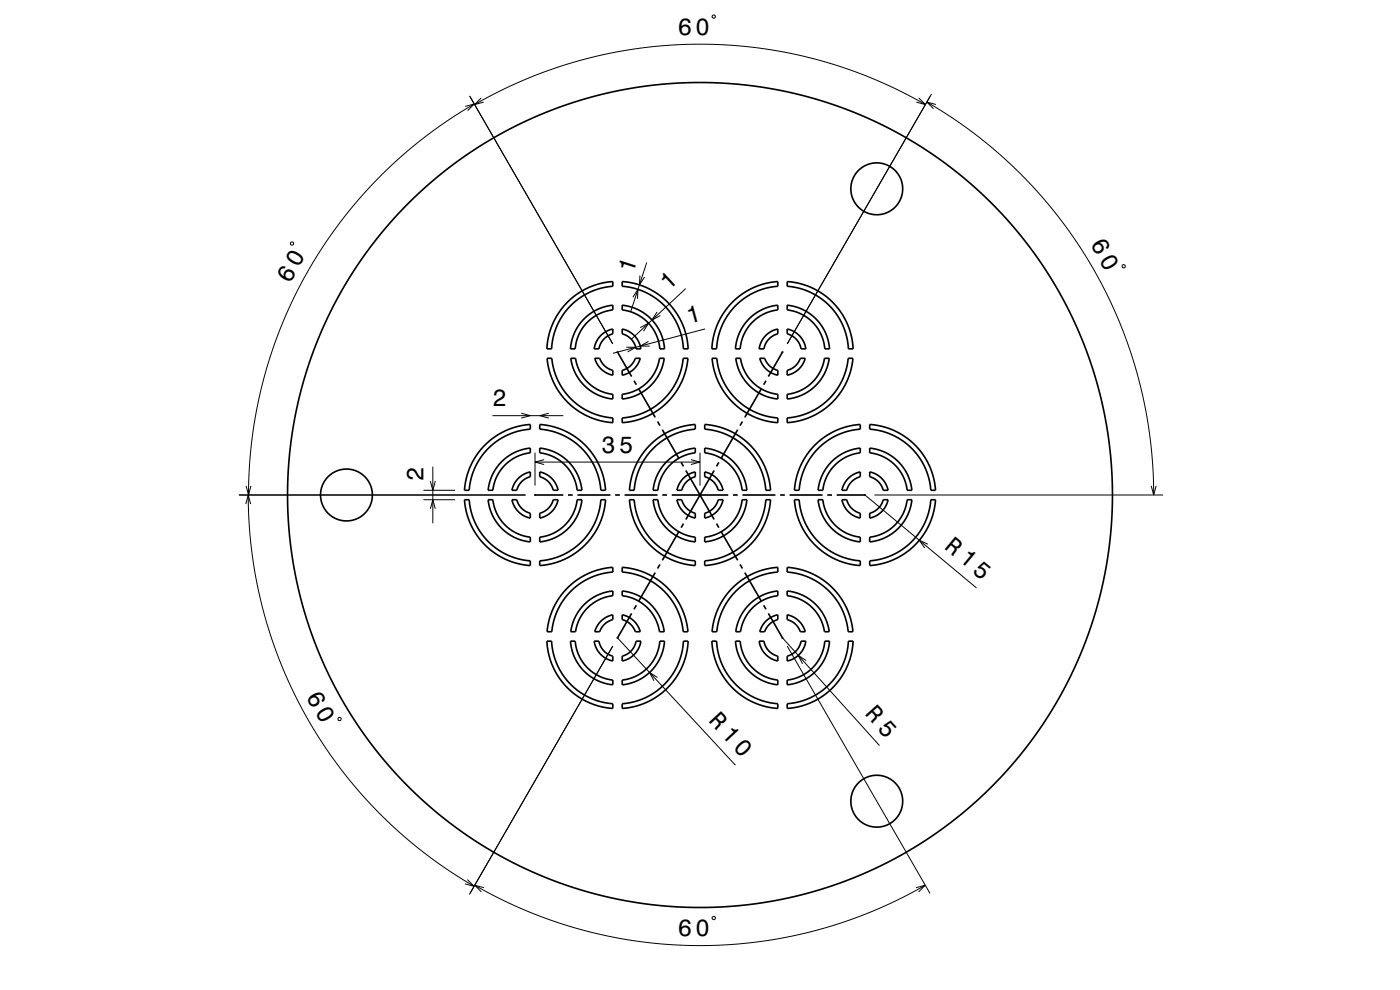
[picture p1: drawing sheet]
<svg xmlns="http://www.w3.org/2000/svg" width="297mm" height="210mm" viewBox="0 0 297 210" stroke-linecap="round" stroke-linejoin="round" font-family="sans-serif">
<defs><g id="words">
<g font-size="5.1">
<text x="231.2" y="51.8" transform="rotate(60 231.2 51.8)">60</text>
<text x="61.5" y="60.2" transform="rotate(-60 61.5 60.2)">60</text>
<text x="146.1" y="68.6" transform="rotate(-15 146.1 68.6)">1</text>
<text x="200.1" y="116.3" transform="rotate(40 200.1 116.3)">R 15</text>
<text x="64.9" y="147.9" transform="rotate(60 64.9 147.9)">60</text>
</g>
<g font-size="5">
<text x="143.8" y="7.4">60</text>
<text x="134.3" y="58.2" transform="rotate(-72 134.3 58.2)">1</text>
<text x="141.9" y="61.8" transform="rotate(-43 141.9 61.8)">1</text>
<text x="104.5" y="86.2">2</text>
<text x="127.6" y="96">35</text>
<text x="89.8" y="102.1" transform="rotate(-90 89.8 102.1)">2</text>
<text x="150.1" y="153" transform="rotate(47 150.1 153)">R 10</text>
<text x="183.3" y="151.5" transform="rotate(48 183.3 151.5)">R 5</text>
<text x="143.8" y="198.6">60</text>
</g>
</g></defs>
<g fill="none" stroke="#000" stroke-width=".21">
<path d="M151.1 3.4l.4-.2 .3 .4-.5 .3zM197.6 19.9l-30.6 53.1M98.7 22.6l1.9-.5-1.4 1.4M99.6 20.3l30.4 52.7M100.6 22.1l-5.5 3.4-4.7 3.3-5 4.2-4.4 4-4.1 4.4-4.3 5.2-3.5 4.9-3.5 5.5-2.8 5.3-2.6 5.6-2.2 5.9-2 6.2-1.5 6.6-1 5.9-.6 6.2-.2 6.3M100.7 22.2l5.4-2.9 5.7-2.6 6.1-2.3 6-1.8 6.3-1.5 5.7-.9 6.7-.6 5.7-.2 6.8 .2 5.9 .6 5.7 .9 6.3 1.5 6.3 1.9 6.3 2.3 5.7 2.7 5 2.7M102.1 20.8l-1.4 1.4 1.9-.5M194.9 20.8l1.4 1.4-1.9-.5M196.6 21.6l5.6 3.5 5 3.7 5.1 4.1 4.5 4.3 3.9 4.2 4.3 5.2 3.5 4.9 3.4 5.5 3.1 5.7 2.5 5.7 2.2 5.9 1.8 5.7 1.5 6.6 1 6.2 .6 6.5 .1 5.7M198.6 22.2l-2-.6 1.4 1.5M61.7 51.4h.5v.5h-.5zM135.8 58.4l-.1 2 1-1.6"/>
<path d="M137.2 55.7l-3.4 10.4M238.1 56.2h.5l.1 .5-.6 .1-.1-.2zM132.9 73.7h2l-1.8 1M134.2 63.1l1.1-1.7-.1 2M135.8 69.5l1.8-.9-1.1 1.7M137.6 72.4l-1.8 1h2M139.4 66.2l-1.1 1.7 1.8-1M145.5 61.2l-11.6 10.8M149.6 69.8l-19.6 5.1M91.8 99v12M104.5 88.2h15M110.6 87.7l1.9 .5-1.9 .5"/>
<path d="M113.5 96v7M113.5 98h35M115.4 97.5l-1.9 .5 1.9 .5M116.4 87.7l-1.9 .5 1.9 .5M146.6 97.5l1.9 .5-1.9 .5M148.5 96v7M50.7 105h60.8M52.1 106.9l.6-1.9 .5 1.9M52.2 103.1l.5 1.9 .5-1.9M52.7 105l.2 6.2 .6 6.3 .9 5.9 1.6 6.8 2 6.4 2.1 5.4 2.6 5.7 3 5.5 3.4 5.5 3.4 4.7 3.9 4.8 4.5 4.7 4.4 4.1 5 4.1 4.9 3.5 5.4 3.4M89.8 106h6.7M89.8 104h6.7"/>
<path d="M91.3 102.1l.5 1.9 .5-1.9M91.3 107.9l.5-1.9 .5 1.9M183.5 105l23.7 19.7M185.5 105h61.2M196.8 115.4l-1.8-.8 1.2 1.6M244.2 103.1l.5 1.9 .6-1.9M130 137l-30.4 52.7M131 135.3l25 27M166 135.3l20.6 22.8M167 137l30.3 52.5M71.8 152.3l.5-.1v.6h-.5zM139.5 143.7l-1.7-1.1 .9 1.8"/>
<path d="M171 140.1l-1.7-1.1 1 1.8M99.2 186.6l1.4 1.4-2-.5M100.7 187.8l5.3 2.8 5.4 2.5 6.8 2.6 5.5 1.6 6.1 1.4 6.2 1.1 6.5 .6 5.7 .2 6.5-.2 6.5-.7 5.9-.9 6.1-1.5 6-1.8 6.3-2.4 5.9-2.7 4.9-2.6M102.6 188.3l-1.9-.5 1.4 1.4M151.1 194.6l.4-.2 .3 .4-.5 .3zM194.4 188.3l1.9-.5-1.4 1.4"/>
</g>
<g fill="none" stroke="#000" stroke-width=".35">
<path d="M132 59.7l2.8 .5 2.4 .8 2.4 1.4 2.1 1.7 1.6 2 1.4 2.6 .9 2.6 .4 2.7h-1l-.4-2.5-.7-2.3-1.2-2.2-1.6-2-1.9-1.6-2.1-1.3-2.3-.9-2.8-.5zM167 59.7l2.8 .5 2.4 .8 2.4 1.4 2.1 1.7 1.6 2 1.4 2.6 .9 2.6 .4 2.7h-1l-.4-2.5-.8-2.6-1.3-2.1-1.6-2-1.9-1.6-2.1-1.2-2.4-.9-2.5-.4zM116.1 76h1l.4 2.5 .9 2.3 1.1 1.9 1.6 1.9 2 1.6 2.1 1.3 2.4 .8 2.4 .4v1l-2.5-.4-2.3-.8-2.3-1.2-2.3-1.8-1.8-2.1-1.4-2.4-.9-2.5zM120.4 64.1l1.9-1.6 2.4-1.4 2.6-.9 2.7-.5v1l-2.5 .4-2.3 .9-2.4 1.3-1.9 1.7-1.5 1.9-1.2 2.2-.8 2.4-.4 2.5h-1l.4-2.6 .8-2.6 1.5-2.6zM121.1 76h1a9 9 0 0 0 7.9 7.6v1a10 10 0 0 1-8.9-8.6zM124 67.5a10 10 0 0 1 6-2.8v1a9 9 0 0 0-8 8.3h-1a10 10 0 0 1 3-6.5zM126.2 76h1a4 4 0 0 0 2.8 2.6v1a5 5 0 0 1-3.8-3.6zM127.4 71.2l1.2-.9 1.4-.5v1a4 4 0 0 0-2.9 3.2h-1.1l.5-1.6zM131 74.7l3 5.2M132 64.7a10 10 0 0 1 9 9.3h-1a9 9 0 0 0-8-8.3zM132 69.8a5 5 0 0 1 4 4.2h-1.1a4 4 0 0 0-2.9-3.2zM132 78.6a4 4 0 0 0 2.8-2.6h1a5 5 0 0 1-3.8 3.6z"/>
<path d="M151.1 76h1l.4 2.5 .9 2.3 1.1 1.9 1.6 1.9 2.2 1.8 1.9 1.1 2.4 .8 2.4 .4v1l-2.5-.4-2.3-.8-2.5-1.3-2.1-1.7-1.7-1.9-1.4-2.3-1-2.6zM155.4 64.1l2.1-1.8 2.4-1.3 2.6-.9 2.5-.4v1l-2.5 .4-2.3 .9-2.4 1.3-1.9 1.7-1.4 1.7-1.2 2.2-.9 2.6-.4 2.5h-1l.4-2.8 .9-2.6 1.5-2.6zM156.1 76h1a9 9 0 0 0 7.9 7.6v1a10 10 0 0 1-8.9-8.6zM159 67.5a10 10 0 0 1 6-2.8v1a9 9 0 0 0-8 8.3h-1a10 10 0 0 1 3-6.5zM161.2 76h1a4 4 0 0 0 2.8 2.6v1a5 5 0 0 1-3.8-3.6zM162.4 71.2l1.2-.9 1.4-.5v1a4 4 0 0 0-2.9 3.2h-1.1l.5-1.6zM166 74.7l-3 5.2M167 64.7a10 10 0 0 1 9 9.3h-1a9 9 0 0 0-8-8.3zM167 69.8a5 5 0 0 1 4 4.2h-1.1a4 4 0 0 0-2.9-3.2zM167 78.6a4 4 0 0 0 2.8-2.6h1a5 5 0 0 1-3.8 3.6zM102.7 94.6l2.1-1.8 2.4-1.4 2.6-.9 2.7-.5v1l-2.5 .4-2.3 .9-2.2 1.2-1.9 1.6-1.6 1.9-1.2 2.2-.9 2.3-.4 2.5h-1l.5-2.8 .8-2.3 1.4-2.4zM106.5 97.9a10 10 0 0 1 6-2.8v1a9 9 0 0 0-7.9 7.9h-1a10 10 0 0 1 2.9-6.1z"/>
<path d="M114.5 90l2.8 .5 2.3 .8 2.4 1.4 2.1 1.7 1.8 2.1 1.3 2.4 .8 2.4 .5 2.7h-1l-.4-2.5-.9-2.3-1.2-2.2-1.6-1.9-1.9-1.6-2.2-1.2-2.3-.9-2.5-.4zM114.5 95.1a10 10 0 0 1 9 8.9h-1.1a9 9 0 0 0-7.9-7.9zM132 83.6a9 9 0 0 0 7.9-7.6h1a10 10 0 0 1-8.9 8.6zM132 88.7l2.2-.4 2.4-.8 2-1 1.8-1.4 1.8-2 1.3-2.1 1-2.6 .4-2.4h1l-.4 2.7-1 2.6-1.4 2.3-2.1 2.2-2.8 2.1-2.8 1.1-3.4 .7zM134.5 80.8l.5 .8M135.5 82.5l3.5 6M137.7 94.6l2.1-1.8 2.4-1.4 2.6-.9 2.7-.5v1l-2.5 .4-2.3 .9-2.2 1.2-1.9 1.6-1.6 1.9-1.2 2.2-.9 2.3-.4 2.5h-1l.5-2.8 .8-2.3 1.4-2.4zM139.5 89.4l.5 .9M140.5 91.1l3.5 6.1M141.5 97.9a10 10 0 0 1 6-2.8v1a9 9 0 0 0-7.9 7.9h-1.1a10 10 0 0 1 3-6.1zM144.5 98.1l.5 .8M145.5 99.8l6 10.4"/>
<path d="M149.5 90l2.5 .4 2.6 .9 2.4 1.4 2.1 1.7 1.8 2.1 1.3 2.4 .9 2.6 .4 2.5h-1l-.4-2.5-.9-2.3-1.2-2.2-1.6-1.9-1.9-1.6-2.2-1.2-2.3-.9-2.5-.4zM149.5 95.1a10 10 0 0 1 9 8.9h-1.1a9 9 0 0 0-7.9-7.9zM151.5 99.8l-6 10.4M152.5 98.1l-.5 .8M156.5 91.1l-3.5 6.1M157.5 89.4l-.5 .9M161.5 82.5l-3.5 6M162.5 80.8l-.5 .8M167 83.6a9 9 0 0 0 7.9-7.6h1a10 10 0 0 1-8.9 8.6zM167 88.7l2.2-.4 2.4-.8 2-1 1.8-1.4 1.8-2 1.3-2.1 1-2.6 .4-2.4h1l-.5 2.9-1 2.6-1.3 2.1-1.9 2.1-2.6 1.9-2.9 1.3-2 .5-1.7 .3zM172.7 94.6l1.9-1.7 2.6-1.5 2.6-.9 2.7-.5v1l-2.5 .4-2.3 .9-2.2 1.2-1.9 1.6-1.6 1.9-1.2 2.2-.9 2.3-.4 2.5h-1l.4-2.5 .8-2.4 1.5-2.6zM176.5 97.9a10 10 0 0 1 6-2.8v1a9 9 0 0 0-7.9 7.9h-1.1a10 10 0 0 1 3-6.1z"/>
<path d="M184.5 90l2.8 .5 2.3 .8 2.4 1.4 2 1.5 1.7 2.1 1.4 2.4 .9 2.6 .5 2.7h-1l-.4-2.5-.9-2.3-1.2-2.2-1.6-1.9-1.9-1.6-2.2-1.2-2.3-.9-2.5-.4zM184.5 95.1a10 10 0 0 1 8.9 8.9h-1a9 9 0 0 0-7.9-7.9zM98.5 106h1l.4 2.5 .9 2.3 1.2 2.2 1.6 1.9 1.9 1.6 2.2 1.2 2.3 .9 2.5 .4v1l-2.8-.5-2.6-.9-2.1-1.3-2.1-1.7-1.8-2.1-1.2-2.2-.9-2.6zM103.6 106h1a9 9 0 0 0 7.9 7.9v1.1a10 10 0 0 1-8.9-9zM108.6 106h1a4 4 0 0 0 2.9 2.9v1a5 5 0 0 1-3.9-3.9zM109.9 101.5l1.2-.9 1.4-.5v1a4 4 0 0 0-2.9 2.9h-1l.4-1.3zM113.5 105h6M114.5 100.1a5 5 0 0 1 3.9 3.9h-1a4 4 0 0 0-2.9-2.9zM114.5 113.9a9 9 0 0 0 7.9-7.9h1.1a10 10 0 0 1-9 9zM114.5 119l2.2-.4 2.4-.8 2-1 1.9-1.6 1.9-2 1.2-2.2 .9-2.3 .5-2.7h1l-.5 2.8-.9 2.6-1.5 2.5-1.9 2.1-2.6 1.9-2.9 1.4-2 .5-1.7 .2zM117.4 106h1a5 5 0 0 1-3.9 3.9v-1a4 4 0 0 0 2.9-2.9zM120.5 105h1"/>
<path d="M122.5 105h7M130.5 105h1M132.5 105h7M133.5 106h1l.4 2.5 .9 2.3 1.2 2.2 1.6 1.9 1.9 1.6 2.2 1.2 2.3 .9 2.5 .4v1l-2.8-.5-2.6-.9-2.1-1.3-2.1-1.7-1.8-2.1-1.3-2.4-.9-2.6zM138.5 106h1.1a9 9 0 0 0 7.9 7.9v1.1a10 10 0 0 1-9-9zM140 119.7l-.5 .9M140.5 105h1M142.5 105h12M143.6 106h1a4 4 0 0 0 2.9 2.9v1a5 5 0 0 1-3.9-3.9zM144 112.8l-3.5 6.1M145 111.1l-.5 .8M145.1 101.3l1-.7 1.4-.5v1a4 4 0 0 0-2.9 2.9h-1l.6-1.5z"/>
<path d="M149.5 113.9a9 9 0 0 0 7.9-7.9h1.1a10 10 0 0 1-9 9zM149.5 119l2.2-.4 2.4-.8 2-1 1.9-1.6 1.9-2 1.2-2.2 .9-2.3 .5-2.7h1l-.5 3-1 2.6-1.4 2.3-1.9 2.1-2.6 1.9-2.9 1.4-2 .5-1.7 .2zM149.5 100.1a5 5 0 0 1 3.9 3.9h-1a4 4 0 0 0-2.9-2.9zM149.5 108.9a4 4 0 0 0 2.9-2.9h1a5 5 0 0 1-3.9 3.9zM152 111.1l.5 .8M153 112.8l3.5 6.1M155.5 105h1M157 119.7l.5 .9M157.5 105h7M165.5 105h1M167.5 105h7M168.5 106h1l.4 2.5 .9 2.3 1.3 2.4 1.7 1.9 1.9 1.5 2.2 1.2 2.4 .8 2.2 .4v1l-2.8-.5-2.6-.9-2.1-1.3-2.1-1.7-1.6-1.9-1.4-2.4-.9-2.6z"/>
<path d="M173.5 106h1.1a9 9 0 0 0 7.9 7.9v1.1a10 10 0 0 1-9-9zM175.5 105h1M177.5 105h6M178.6 106h1a4 4 0 0 0 2.9 2.9v1a5 5 0 0 1-3.9-3.9zM179.9 101.5l1.2-.9 1.4-.5v1a4 4 0 0 0-2.9 2.9h-1l.4-1.3zM184.5 100.1a5 5 0 0 1 3.9 3.9h-1a4 4 0 0 0-2.9-2.9zM184.5 108.9a4 4 0 0 0 2.9-2.9h1a5 5 0 0 1-3.9 3.9zM184.5 113.9a9 9 0 0 0 7.9-7.9h1a10 10 0 0 1-8.9 9zM184.5 119l2.2-.4 2.4-.8 2-1 1.9-1.6 1.9-2 1.2-2.2 1-2.5 .4-2.5h1l-.5 2.8-.8 2.3-1.4 2.4-1.9 2.3-2.8 2.1-2.9 1.4-2 .5-1.7 .2zM116 136h1l.4 2.5 .8 2.6 1.3 2.1 1.6 2 1.9 1.6 2.1 1.2 2.4 .9 2.5 .4v1l-2.6-.4-2.6-.9-2.4-1.4-2.2-1.9-1.8-2.2-1.2-2.4-.8-2.4zM120.4 124.7l2.1-1.8 2.2-1.2 2.6-.9 2.7-.5v1l-2.2 .4-2.4 .8-2.2 1.2-1.9 1.5-1.7 1.9-1.2 2.2-.9 2.3-.4 2.4h-1l.4-2.5 .9-2.5 1.3-2.2zM121 136h1a9 9 0 0 0 8 8.3v1a10 10 0 0 1-9-9.3z"/>
<path d="M124 128.2a10 10 0 0 1 6-2.8v1a9 9 0 0 0-7.9 7.6h-1a10 10 0 0 1 2.9-5.8zM126 136h1.1a4 4 0 0 0 2.9 3.2v1a5 5 0 0 1-4-4.2zM127.4 131.8l1.2-.9 1.4-.5v1a4 4 0 0 0-2.8 2.6h-1l.5-1.2zM132 120.3l2.7 .5 2.4 .8 2.2 1.2 2.1 1.7 1.7 1.9 1.4 2.3 1 2.6 .4 2.7h-1l-.3-2.2-1-2.6-1.3-2.1-1.6-1.9-2-1.6-1.9-1.1-2.4-.8-2.4-.4zM132 125.4a10 10 0 0 1 8.9 8.6h-1a9 9 0 0 0-7.9-7.6zM132 130.4a5 5 0 0 1 3.8 3.6h-1a4 4 0 0 0-2.8-2.6zM134 130.1l-3 5.2M134.9 136h1.1a5 5 0 0 1-4 4.2v-1a4 4 0 0 0 2.9-3.2zM135 128.4l-.5 .9M139 121.5l-3.5 6M140 136h1a10 10 0 0 1-9 9.3v-1a9 9 0 0 0 8-8.3zM145 136h1l-.2 1.9-.5 1.9-1.3 3-1.9 2.6-2.2 2-2.4 1.4-2.5 1-3 .5v-1l2.7-.5 2.6-1 2.1-1.3 2-1.8 1.5-2 1-2 .7-2.2z"/>
<path d="M151 136h1l.4 2.5 .6 2.1 1.3 2.4 1.6 2 1.9 1.6 2.3 1.4 2.4 .9 2.5 .4v1l-2.6-.4-2.6-.9-2.6-1.5-2-1.8-1.8-2.2-1.2-2.4-.8-2.4zM155.2 124.9l2.1-1.8 2.4-1.4 2.6-.9 2.7-.5v1l-2.2 .4-2.4 .8-2.2 1.2-1.9 1.5-1.7 1.9-1.2 2.2-.9 2.3-.4 2.4h-1l.3-2.2 .9-2.6 1.2-2.2zM156 136h1a9 9 0 0 0 8 8.3v1a10 10 0 0 1-9-9.3zM158 121.5l3.5 6M159 128.2a10 10 0 0 1 6-2.8v1a9 9 0 0 0-7.9 7.6h-1a10 10 0 0 1 2.9-5.8zM161 136h1.1a4 4 0 0 0 2.9 3.2v1a5 5 0 0 1-4-4.2zM162 128.4l.5 .9M162.4 131.8l1.2-.9 1.4-.5v1a4 4 0 0 0-2.8 2.6h-1l.5-1.2zM163 130.1l3 5.2M167 120.3l2.7 .5 2.4 .8 2.2 1.2 2.1 1.7 1.8 2.1 1.4 2.4 .9 2.3 .4 2.7h-1l-.4-2.2-.9-2.6-1.3-2.1-1.6-1.9-2-1.6-1.9-1.1-2.4-.8-2.4-.4zM167 125.4a10 10 0 0 1 8.9 8.6h-1a9 9 0 0 0-7.9-7.6zM167 130.4a5 5 0 0 1 3.8 3.6h-1a4 4 0 0 0-2.8-2.6z"/>
<path d="M169.9 136h1.1a5 5 0 0 1-4 4.2v-1a4 4 0 0 0 2.9-3.2zM175 136h1a10 10 0 0 1-9 9.3v-1a9 9 0 0 0 8-8.3zM180 136h1l-.2 1.6-.4 2-1.3 3-2 2.8-2.2 2-2.4 1.4-2.5 1-3 .5v-1l2.7-.5 2.3-.9 2.4-1.4 1.9-1.7 1.3-1.7 1.2-2.2 .8-2.4z"/>
<circle cx="186" cy="40.1" r="5.5"/>
<circle cx="73.5" cy="105" r="5.5"/>
<circle cx="148.5" cy="105" r="87.5"/>
<circle cx="186" cy="170" r="5.5"/>
</g>
<g fill="#000">
<path d="M130.8 74.5h.4v.4h-.4z" fill-rule="evenodd"/>
<path d="M165.8 74.5h.4v.4h-.4z" fill-rule="evenodd"/>
<path d="M113.3 104.8h.4v.4h-.4z" fill-rule="evenodd"/>
<path d="M183.3 104.8h.4v.4h-.4z" fill-rule="evenodd"/>
<path d="M130.8 135.1h.4v.4h-.4z" fill-rule="evenodd"/>
<path d="M165.8 135.1h.4v.4h-.4z" fill-rule="evenodd"/>
</g>
<use href="#words"/>
</svg>
